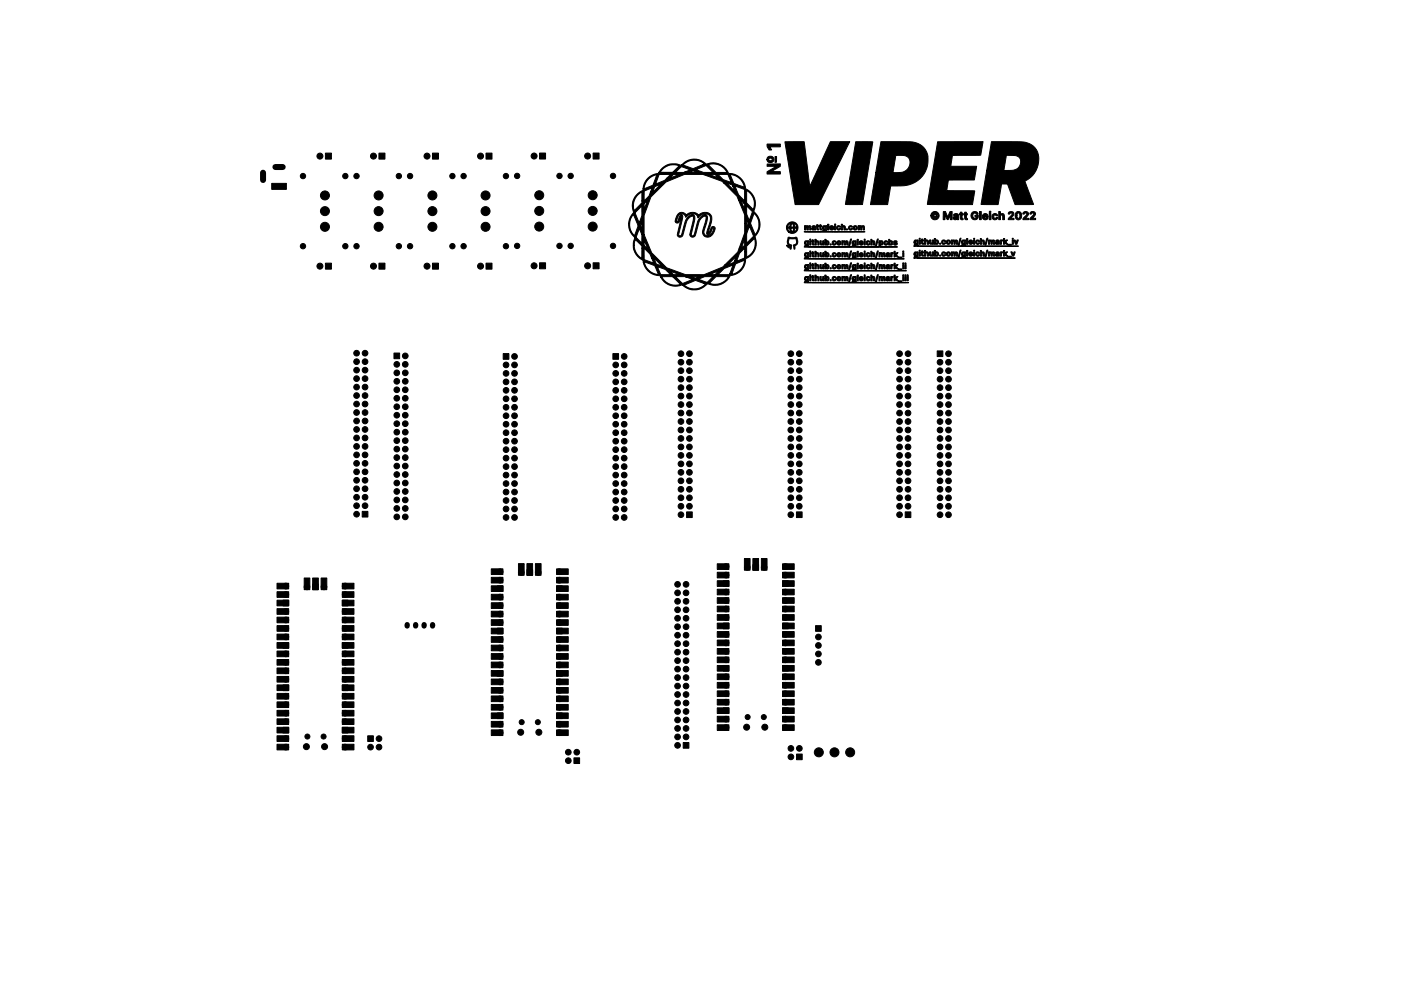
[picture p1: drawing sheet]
<svg xmlns="http://www.w3.org/2000/svg" width="420mm" height="297mm" viewBox="0 0 420 297" stroke-linecap="round" stroke-linejoin="round" font-family="sans-serif">
<g fill="#000" stroke="#000" stroke-width=".3">
<path d="M81.5 55h4.4v1.8h-4.4zM97.6 45.9h1.8v1.8h-1.8zM113.6 45.9h1.8v1.8h-1.8zM129.7 45.9h1.8v1.8h-1.8zM145.8 45.9h1.8v1.8h-1.8zM161.8 45.9h1.8v1.8h-1.8zM177.9 45.9h1.8v1.8h-1.8zM230.2 47.1a1.05 1.05 0 0 1 1.7 .1 1.05 1.05 0 0 1-.5 1.6 1.05 1.05 0 0 1-1.4-1h.5a.52 .52 0 0 0 .6 .4 .52 .52 0 0 0 .4-.6l-.7-.2-.3 .4h-.5zM232.4 46.9h.5v1.7l-.5 .1zM230.1 49.2l3.9-.1v.8l-2.7 1.5 2.7 .1v.7h-4v-.7l2.8-1.6-2.8-.1zM230 43.2h4v.8h-3.1l.5 .9-.7 .1a2.03 2.03 0 0 1-.7-1.8zM235.4 42.5h5.8l1.7 13.2 6.1-13.2h5.8l-9.3 18.8h-7z"/>
<path d="M256.6 42.5h5.1l-2.9 18.1a.62 .62 0 0 1-.2 .7 .62 .62 0 0 1-.8 0l-4.3-.1zM264.2 42.5h5.3a10.4 10.4 0 0 1 7.1 1.3 6.8 6.8 0 0 1-.7 9.8 9.3 9.3 0 0 1-7 2.1h-1.8l-.9 5.6h-5.1l1.6-9.6h5.9a3.4 3.4 0 0 0 4.2-3.7 2.79 2.79 0 0 0-3.3-1.4h-.9l-.8 5.1h-5.1zM281.2 42.5h13.6l-.7 4-7.9 .1-.6 .2-.5 3h7.8l-.7 4.1-7.8 .1-.5 3 8.4 .2-.7 4.1-13.5-.1zM297.3 42.5h4.5a16 16 0 0 1 6.9 .5 5.3 5.3 0 0 1 2.4 7.3 9.5 9.5 0 0 1-3.7 4.1l2.5 6.9h-5.5l-2.2-6.1-1.8-.1-1.1 6.2h-5.1l1.7-10.2h5.2a6.1 6.1 0 0 0 4.3-.8 2.06 2.06 0 0 0 .8-2 2.06 2.06 0 0 0-1.6-1.6l-2.8-.1-.7 4.5h-5.2zM97.6 78.9h1.8v1.8h-1.8zM113.6 78.9h1.8v1.8h-1.8zM129.7 78.9h1.8v1.8h-1.8zM145.8 78.9h1.8v1.8h-1.8zM161.8 78.8h1.8v1.8h-1.8zM177.9 78.8h1.8v1.8h-1.8zM203.5 64a1.55 1.55 0 0 1 2.3 .4 2.51 2.51 0 0 1 3.7 .1 2.31 2.31 0 0 1 4 .6l-.2 1.5-1 3.3a1.66 1.66 0 0 0 1-1.6 .67 .67 0 0 1 1-.3 .67 .67 0 0 1 0 1 1.99 1.99 0 0 1-1.2 1.9 1.99 1.99 0 0 1-2.2-.5 3.3 3.3 0 0 1 .4-3 2.82 2.82 0 0 0 .3-2.6 3.2 3.2 0 0 0-2.3 3l-.5 1.8a1.11 1.11 0 0 1-.5 1.2 1.11 1.11 0 0 1-1.3-.1l-.2-.3 1.1-4.4v-1.1a2.34 2.34 0 0 0-2.2 2.4l-.5 1.7a2.16 2.16 0 0 1-1.2 2.1 .9 .9 0 0 1-.8-.5 .9 .9 0 0 1 .1-1l1-4.7-.2 .2a1.88 1.88 0 0 1-1 1.8l-.5-.2-.1-.3h.7l.6-1.6 .4-.4a.82 .82 0 0 1 .4 1.3l-.7 3.1a1.72 1.72 0 0 0-.2 1.8l.4 .1a2.84 2.84 0 0 0 .8-2.2l.3-1a3.3 3.3 0 0 1 2.7-3.1 1.97 1.97 0 0 1 .3 2.3l-.7 2.9a.69 .69 0 0 0 0 1.1 .7 .7 0 0 0 .9-.9l.4-1.8a3.6 3.6 0 0 1 2.9-3.6 1.4 1.4 0 0 1 .3 1.9l-.3 1.3a2.85 2.85 0 0 0-.4 2.6 1.38 1.38 0 0 0 1.4 .4 1.38 1.38 0 0 0 1-1.1l.3-1.2h-.3l-.2 .6a1.26 1.26 0 0 1-1.5 1.3v-.8l.6-1.7a3.3 3.3 0 0 0 .1-3.2 2.38 2.38 0 0 0-3.4 .8 1.91 1.91 0 0 0-3.3-.5l-.3 .3a1.27 1.27 0 0 0-1.4-1 1.27 1.27 0 0 0-1.2 1.3l-.2 1h-.4l.4-1.4zM236.5 66.9a1.74 1.74 0 0 1 2.4 .1 1.74 1.74 0 0 1 0 2.4 1.74 1.74 0 0 1-2.4 .2h1.6l.7-.7 .2-.5h-.6l-.4 1.2h-1.5l-.5-.6-.1-.6h.3l.4 .8 .6 .4-.4-1.2h.3l.5 1.1 .5-1.1h-2.2v-.2v-.2h2.2l-.4-1a.64 .64 0 0 0-.6 .9l-.3 .1 .4-1.1h.8l.4 1.1h.6l-.2-.5-.6-.5-1-.1-.6 .3-.4 .8h-.3z"/>
<path d="M236.4 71.1l1.5 .2a.69 .69 0 0 1 .8-.2 .69 .69 0 0 1 .4 .7 1.33 1.33 0 0 1-.7 1.9l-.2 1-.3-1.2a1.13 1.13 0 0 0 .8-1.8v-.2l-2-.1a1.31 1.31 0 0 0 .7 2.2l-.3 1.1-1.2-1.1 1.1 .1a1.74 1.74 0 0 1-.6-2.6zM241.5 72.3l1-.1v1.4l-.2 .3h12.8h.6l-.1-.3h.3a.3 .3 0 0 0 .3 .1 .3 .3 0 0 0 .2-.4 .51 .51 0 0 1-.6 .1 .51 .51 0 0 1-.3-.6h.4l.3 .4a.34 .34 0 0 0 .2-.4 .34 .34 0 0 0-.4-.3l-.1 .3h-.4a.89 .89 0 0 1 1.3-.6l-.2 1.7h.7h6.3v-1.1h.3l.2 .3 .3-.1-.2-.5-.3 .3h-.3v-.6l.4 .1a.59 .59 0 0 1 .8 .5 .59 .59 0 0 1-.8 .5l-.1 .6 5.3 .1h-28l.3-.1-.1-.3a.44 .44 0 0 0 .5 .1 .44 .44 0 0 0 .2-.4 .54 .54 0 0 1-.6 .1 .54 .54 0 0 1-.2-.6h.3l.2 .3a.3 .3 0 0 0 .4-.3 .3 .3 0 0 0-.5-.2l-.4 .2zM241.3 67.6l1.1 .2a.52 .52 0 0 1 .7-.1 .52 .52 0 0 1 .1 .7v.5h-.4v-.9h-.3l-.1 .9h-.3l-.1-.8-.2-.1-.1 .9h-.4zM242.8 75.7h.4v1.3h-.4zM242.8 72.2h.4v1.3h-.4zM243.6 67.8a.6 .6 0 0 1 .7-.1 .6 .6 0 0 1 .3 .7v.5h-.3a.61 .61 0 0 1-.9-.4l.6 .2 .2-.2h-.8l.8-.5h-.7zM243.6 79l.3 .1a.34 .34 0 0 1 .2 .4 .34 .34 0 0 1-.2 .3l.3 .7a.49 .49 0 0 1-.7-.1 .49 .49 0 0 1 0-.6l-.1-.4zM243.6 75.5l.3 .1a.34 .34 0 0 1 .2 .3 .34 .34 0 0 1-.2 .3l.3 .7a.49 .49 0 0 1-.7-.1 .49 .49 0 0 1 0-.6l-.1-.3zM243.6 71.9l.3 .1a.34 .34 0 0 1 .2 .3 .34 .34 0 0 1-.2 .3l.3 .8a.49 .49 0 0 1-.7-.1 .49 .49 0 0 1 0-.7l-.1-.3zM244.4 78.9h.4v.5a.56 .56 0 0 1 .7 0 .56 .56 0 0 1 .1 .7v.5h-.3l-.1-.9-.3-.1-.1 1h-.4zM244.4 75.3h.4v.5a.56 .56 0 0 1 .7 .1 .56 .56 0 0 1 .1 .6v.5h-.3l-.1-.9-.3-.1-.1 1h-.4zM244.4 71.7l.4 .1v.4a.56 .56 0 0 1 .7 .1 .56 .56 0 0 1 .1 .7v.5h-.3l-.1-.9-.3-.1-.1 1h-.4z"/>
<path d="M244.9 67.4l.4 .1a.34 .34 0 0 1 .3 .3 .34 .34 0 0 1-.3 .3l.2 .8a.73 .73 0 0 1-.7-1zM245.9 67.4l.3 .1a.34 .34 0 0 1 .3 .3 .34 .34 0 0 1-.3 .3l.3 .7a.49 .49 0 0 1-.6 0 .49 .49 0 0 1 0-.7l-.2-.3zM241.2 69.5l5.5-.1 .2-.3a.32 .32 0 0 0 .4 .1 .32 .32 0 0 0 .2-.4l-.1 .1a.53 .53 0 0 1-.6-.1 .53 .53 0 0 1-.1-.6h.4l.1 .4a.3 .3 0 0 0 .3-.3 .3 .3 0 0 0-.4-.3v.2h-.4a.84 .84 0 0 1 1-.6h.3l-.1 1.8 11.5 .1zM245.9 75.7h.4v.9l.3 .1 .1-1h.4v1.3l-.4-.1a.52 .52 0 0 1-.6 0 .52 .52 0 0 1-.2-.6zM245.9 72.2l.4-.1v.9l.3 .1 .1-.9 .4-.1v1.4l-.4-.2a.52 .52 0 0 1-.6 .1 .52 .52 0 0 1-.2-.7zM247.4 78.9h.3l.1 .4a.68 .68 0 0 1 .8 .8l-.4 .5h-.8v-.7h.4l.2 .4a.33 .33 0 0 0 .3-.4 .33 .33 0 0 0-.4-.3l-.1 .3h-.4zM247.4 75.3h.3l.1 .4a.68 .68 0 0 1 .8 .9l-.4 .4h-.8v-.6h.4l.2 .3a.33 .33 0 0 0 .3-.4 .33 .33 0 0 0-.4-.2l-.1 .3h-.4zM247.4 71.7l.3 .1 .1 .4a.68 .68 0 0 1 .8 .8l-.4 .5h-.8v-.7h.4l.2 .4a.33 .33 0 0 0 .3-.4 .33 .33 0 0 0-.4-.3l-.1 .3h-.4zM248.2 67.2h.4v1.7h-.4zM249 67.8a.63 .63 0 0 1 .8-.1 .63 .63 0 0 1 .2 .7h-.9l.3 .3 .5-.2a.59 .59 0 0 1-.8 .5 .59 .59 0 0 1-.3-.9h.9h-.9zM249.8 79.4a.52 .52 0 0 1 .6-.2 .52 .52 0 0 1 .3 .6 .42 .42 0 0 0-.5-.2 .42 .42 0 0 0-.3 .5l.3 .2 .5-.2a.63 .63 0 0 1-.9 .4 .63 .63 0 0 1 0-1.1zM249.8 75.9a.52 .52 0 0 1 .6-.2 .52 .52 0 0 1 .3 .5 .42 .42 0 0 0-.5-.1 .42 .42 0 0 0-.3 .4l.3 .2 .5-.1a.63 .63 0 0 1-.9 .3 .63 .63 0 0 1 0-1z"/>
<path d="M249.8 72.3a.52 .52 0 0 1 .6-.2 .52 .52 0 0 1 .3 .5 .42 .42 0 0 0-.5-.1 .42 .42 0 0 0-.3 .4l.3 .3 .5-.2a.63 .63 0 0 1-.9 .3 .63 .63 0 0 1 0-1zM250.3 67.6h.3v1.3h-.3zM251.2 79.4a.66 .66 0 0 1 1 .2 .66 .66 0 0 1-.4 1 .66 .66 0 0 1-.9-.6h.4l.2 .3a.36 .36 0 0 0 .3-.4 .36 .36 0 0 0-.4-.3l-.1 .4h-.4zM251.2 75.8a.66 .66 0 0 1 1 .3 .66 .66 0 0 1-.4 .9 .66 .66 0 0 1-.9-.6h.4l.2 .4a.36 .36 0 0 0 .3-.4 .36 .36 0 0 0-.4-.3l-.1 .3h-.4zM251.2 72.3a.66 .66 0 0 1 1 .2 .66 .66 0 0 1-.4 .9 .66 .66 0 0 1-.9-.6h.4l.2 .4a.36 .36 0 0 0 .3-.4 .36 .36 0 0 0-.4-.3l-.1 .3h-.4zM251.1 67.8a.57 .57 0 0 1 .6-.2 .57 .57 0 0 1 .4 .5h-.2a.35 .35 0 0 0-.4-.2 .35 .35 0 0 0-.2 .4 .35 .35 0 0 0 .4 .3l.3-.1a.65 .65 0 0 1-1 .4 .65 .65 0 0 1 .1-1.1zM252.3 67.2l.4 .1v.4a.56 .56 0 0 1 .7 .1 .56 .56 0 0 1 .1 .6v.5h-.4v-.8l-.2-.2-.2 1h-.4zM252.5 79.3l1 .1a.54 .54 0 0 1 .7 0 .54 .54 0 0 1 .2 .7v.5h-.4l-.1-.9-.2-.1-.1 1h-.4v-.9l-.2-.1-.2 1h-.3zM252.5 75.7l1 .2a.54 .54 0 0 1 .7-.1 .54 .54 0 0 1 .2 .7v.5h-.4l-.1-.8-.2-.1-.1 .9h-.4v-.8l-.2-.2-.2 1h-.3zM252.5 72.2l1 .1a.54 .54 0 0 1 .7 0 .54 .54 0 0 1 .2 .7v.5h-.4l-.1-.9-.2-.1-.1 1h-.4v-.9l-.2-.1-.2 1h-.3zM255.1 78.8h.1a1.16 1.16 0 0 1-.2 1.3l-.2 .7-.3 .1zM255.1 75.2h.1a1.16 1.16 0 0 1-.2 1.4l-.2 .7h-.3z"/>
<path d="M255.1 71.7l.1-.1a1.16 1.16 0 0 1-.2 1.4l-.2 .7h-.3zM254.7 67.8a.53 .53 0 0 1 .6-.2 .53 .53 0 0 1 .3 .5h-.1a.35 .35 0 0 0-.4-.2 .35 .35 0 0 0-.2 .4 .35 .35 0 0 0 .4 .3l.4-.1a.66 .66 0 0 1-1 .3 .66 .66 0 0 1 0-1zM241.5 79.4l1-.1v1.4l-.2 .4h12.8l.6-.1-.1-.2 .3-.1a.3 .3 0 0 0 .3 .1 .3 .3 0 0 0 .2-.4 .51 .51 0 0 1-.6 .1 .51 .51 0 0 1-.3-.6h.4l.3 .4a.34 .34 0 0 0 .2-.4 .34 .34 0 0 0-.4-.3l-.1 .3h-.4a.89 .89 0 0 1 1.3-.6l-.1 1.7 15.2 .2h-30.7l.3-.1-.1-.4a.44 .44 0 0 0 .5 .2 .44 .44 0 0 0 .2-.4 .54 .54 0 0 1-.6 0 .54 .54 0 0 1-.2-.6h.3l.2 .4a.3 .3 0 0 0 .4-.4 .3 .3 0 0 0-.5-.1l-.4 .1zM241.5 75.8l1-.1v1.4l-.2 .4h12.8l.6-.1-.1-.2h.3a.3 .3 0 0 0 .3 0 .3 .3 0 0 0 .2-.3 .51 .51 0 0 1-.6 0 .51 .51 0 0 1-.3-.5h.4l.3 .3a.34 .34 0 0 0 .2-.4 .34 .34 0 0 0-.4-.2l-.1 .3h-.4a.89 .89 0 0 1 1.3-.7l-.1 1.8 14.5 .1h-30l.3-.1-.1-.3a.44 .44 0 0 0 .5 .1 .44 .44 0 0 0 .2-.4 .54 .54 0 0 1-.6 0 .54 .54 0 0 1-.2-.5h.3l.2 .3a.3 .3 0 0 0 .4-.4 .3 .3 0 0 0-.5-.1l-.4 .2zM256.1 67.8a.71 .71 0 0 1 1.1 .1 .71 .71 0 0 1-.4 1 .71 .71 0 0 1-.9-.6h.3l.2 .4a.38 .38 0 0 0 .3-.4 .38 .38 0 0 0-.2-.4l-.3 .4h-.3zM257 75.3h.4v1.7h-.4zM257 71.7h.4v1.8h-.4zM257.3 67.6l1.1 .2a.53 .53 0 0 1 .7-.1 .53 .53 0 0 1 .1 .7v.5h-.3l-.1-.9h-.2l-.1 .9h-.4v-.8l-.2-.1-.1 .9h-.5zM257.9 79.4a.63 .63 0 0 1 .7 0 .63 .63 0 0 1 .3 .7h-.9l.2 .2 .5-.1a.55 .55 0 0 1-.6 .5 .55 .55 0 0 1-.4-.7v-.3l.8 .1-.8-.1zM257.9 75.9a.63 .63 0 0 1 .7-.1 .63 .63 0 0 1 .3 .7h-.9l.2 .3 .5-.2a.55 .55 0 0 1-.6 .5 .55 .55 0 0 1-.4-.6v-.3h.8h-.8zM257.9 72.3a.63 .63 0 0 1 .7-.1 .63 .63 0 0 1 .3 .7h-.9l.2 .3 .5-.1a.55 .55 0 0 1-.6 .5 .55 .55 0 0 1-.4-.7v-.3h.8h-.8zM259.1 75.7h.4v1.3h-.4z"/>
<path d="M259.1 72.2h.4v1.3h-.4zM259.9 79.5a.54 .54 0 0 1 .6-.2 .54 .54 0 0 1 .4 .5 .42 .42 0 0 0-.5-.2 .42 .42 0 0 0-.3 .5l.2 .2 .5-.2a.56 .56 0 0 1-.7 .6 .56 .56 0 0 1-.4-.8zM259.9 75.9a.54 .54 0 0 1 .6-.2 .54 .54 0 0 1 .4 .5 .42 .42 0 0 0-.5-.1 .42 .42 0 0 0-.3 .4l.2 .2 .5-.1a.56 .56 0 0 1-.7 .5 .56 .56 0 0 1-.4-.7zM259.9 72.3a.54 .54 0 0 1 .6-.2 .54 .54 0 0 1 .4 .5 .42 .42 0 0 0-.5-.1 .42 .42 0 0 0-.3 .4l.2 .3 .5-.2a.56 .56 0 0 1-.7 .5 .56 .56 0 0 1-.4-.7zM261.2 78.9h.3v.5a.55 .55 0 0 1 .7 0 .55 .55 0 0 1 .2 .7v.5h-.4v-.9l-.3-.1-.1 1h-.4zM261.2 75.3h.3v.6a.55 .55 0 0 1 .7-.1 .55 .55 0 0 1 .2 .7v.5h-.4v-.8l-.3-.2-.1 1h-.4zM261.2 71.7l.3 .1v.5a.55 .55 0 0 1 .7-.1 .55 .55 0 0 1 .2 .7v.6h-.4v-.9l-.3-.1-.1 1h-.4zM263.2 78.8h.2l-.3 1a.77 .77 0 0 1-.5 1.1zM263.2 75.2h.2l-.3 1.1a.77 .77 0 0 1-.5 1zM263.2 71.7l.2-.1-.3 1.1a.77 .77 0 0 1-.5 1zM263.6 79.3l1.1 .1a.46 .46 0 0 1 .4-.1 .46 .46 0 0 1 .4 .4v.9h-.4l-.2-1-.2 1h-.3l-.1-.9-.2-.1-.2 1h-.3zM263.6 75.7l1.1 .2a.46 .46 0 0 1 .4-.2 .46 .46 0 0 1 .4 .4v.9h-.4l-.2-1-.2 1h-.3l-.1-.8-.2-.2-.2 1h-.3z"/>
<path d="M265.9 75.9a.6 .6 0 0 1 .7-.1 .6 .6 0 0 1 .3 .7v.5h-1.1l-.1-.3 .6 .1 .2-.2-.8 .1 .1-.3 .7-.3h-.6zM265.3 72.3a.54 .54 0 0 1 .5-.2 .54 .54 0 0 1 .4 .5h-.1a.35 .35 0 0 0-.5-.1 .35 .35 0 0 0-.1 .5 .35 .35 0 0 0 .6 0h.2a.66 .66 0 0 1-1 .4 .66 .66 0 0 1 0-1.1zM266.5 71.7l.3 .1 .1 .5a.58 .58 0 0 1 .9 .5 .58 .58 0 0 1-.9 .5l-.4 .2v-.7h.4l.1 .3a.33 .33 0 0 0 .4-.3 .33 .33 0 0 0-.4-.3l-.1 .3h-.4zM267.1 79.3h.8l-.4 .4v.9h-.4zM267.1 75.7l.8 .1-.4 .3v.9h-.4zM268.1 78.9h.4v.9l.4-.5h.4a.7 .7 0 0 0-.4 .7 .7 .7 0 0 0 .5 .6l1.1 .1a.5 .5 0 0 1-.8 .2l-1.2-.7-.1 .4h-.3zM268.1 75.3h.4v.9l.4-.5h.4a.7 .7 0 0 0-.4 .7 .7 .7 0 0 0 .5 .6l1.1 .2a.5 .5 0 0 1-.8 .1l-1.2-.7-.1 .4h-.3zM268 72.3a.49 .49 0 0 1 .6-.2 .49 .49 0 0 1 .4 .5l-.7-.1 .7 .3a.5 .5 0 0 1-.3 .7 .5 .5 0 0 1-.6-.5l.6 .1-.6-.3zM270.7 75.7h.4v1.3h-.4zM275.7 75.5h.3v1.3h-.3zM275.7 71.9h.3v1.3h-.3zM276.4 75.2l.3 .1a.34 .34 0 0 1 .3 .4 .34 .34 0 0 1-.3 .3l.3 .7a.49 .49 0 0 1-.6-.1 .49 .49 0 0 1 0-.6l-.2-.4z"/>
<path d="M276.4 71.7l.3 .1a.34 .34 0 0 1 .3 .3 .34 .34 0 0 1-.3 .3l.3 .7a.49 .49 0 0 1-.6-.1 .49 .49 0 0 1 0-.6l-.2-.3zM277.2 75.1h.4l.1 .5a.56 .56 0 0 1 .6 0 .56 .56 0 0 1 .2 .7v.5h-.4l-.1-.9-.2-.1-.2 1h-.4zM277.2 71.5h.4l.1 .5a.56 .56 0 0 1 .6 0 .56 .56 0 0 1 .2 .7v.5h-.4l-.1-.9-.2-.1-.2 1h-.4zM279.6 63.7a1.24 1.24 0 0 1 1.9 .4 1.24 1.24 0 0 1-.8 1.8 1.24 1.24 0 0 1-1.5-1.3h.4a.83 .83 0 0 0 1.1 .8 .83 .83 0 0 0 .3-1.3 .83 .83 0 0 0-1.4 .2v.3h-.4zM278.7 75.5h.4v.8l.3 .2 .2-1h.3v1.3l-.3-.2a.53 .53 0 0 1-.7 .1 .53 .53 0 0 1-.2-.7zM278.7 71.9h.4v.9l.3 .1 .2-1h.3v1.3l-.3-.1a.53 .53 0 0 1-.7 0 .53 .53 0 0 1-.2-.6zM280.2 75.1h.4v.4a.68 .68 0 0 1 .9 .8l-.5 .5h-.8v-.7h.4l.2 .4a.33 .33 0 0 0 .3-.4 .33 .33 0 0 0-.4-.3l-.1 .3h-.4zM280.2 71.5h.4v.4a.68 .68 0 0 1 .9 .8l-.5 .5h-.8v-.5l.6 .2a.34 .34 0 0 0 .3-.3 .34 .34 0 0 0-.4-.4l-.1 .5h-.4zM280 64.1h.7l.3 .4a.5 .5 0 0 0-.9 .1l.3 .3a.27 .27 0 0 1 .3-.2 .27 .27 0 0 1 .3 .3 .67 .67 0 0 1-1.1 .1 .67 .67 0 0 1 .1-1zM282.6 75.6a.52 .52 0 0 1 .6-.2 .52 .52 0 0 1 .3 .6 .42 .42 0 0 0-.5-.2 .42 .42 0 0 0-.2 .5l.2 .2 .6-.2a.63 .63 0 0 1-1 .3 .63 .63 0 0 1 0-1zM282.6 72.1a.52 .52 0 0 1 .6-.2 .52 .52 0 0 1 .3 .5 .42 .42 0 0 0-.5-.1 .42 .42 0 0 0-.2 .4l.2 .2 .6-.1a.63 .63 0 0 1-1 .3 .63 .63 0 0 1 0-1zM284 75.6a.66 .66 0 0 1 1 .2 .66 .66 0 0 1-.4 1 .66 .66 0 0 1-.8-.6h.4l.2 .3a.36 .36 0 0 0 .3-.4 .36 .36 0 0 0-.4-.3l-.1 .4h-.4z"/>
<path d="M284 72a.66 .66 0 0 1 1 .3 .66 .66 0 0 1-.4 .9 .66 .66 0 0 1-.8-.6h.4l.2 .4a.36 .36 0 0 0 .3-.4 .36 .36 0 0 0-.4-.3l-.1 .3h-.4zM282.9 63.4h.6l.7 1.6 .7-1.6h.6v2.4h-.5v-1.4l-.7 1.4a.6 .6 0 0 1-.6-.7l-.3-.8v1.5h-.5zM285.3 75.5l1.1 .1a.54 .54 0 0 1 .7 0 .54 .54 0 0 1 .1 .7v.5h-.4v-.9l-.3-.1-.1 1h-.3l-.1-.9-.2-.1-.1 1h-.4zM285.3 71.9l1.1 .2a.54 .54 0 0 1 .7-.1 .54 .54 0 0 1 .1 .7v.5h-.4v-.9l-.3-.1-.1 1h-.3l-.1-.8-.2-.2-.1 1h-.4zM286.1 64.2a.87 .87 0 0 1 1.1-.1 .87 .87 0 0 1 .3 1.1v.6l-.5-.1a.62 .62 0 0 1-.7 .2 .62 .62 0 0 1-.4-.6h.5a.3 .3 0 0 0 .4 .2 .3 .3 0 0 0 .1-.5l-1 .3 .2-.4 .8-.2-.2-.3a.4 .4 0 0 1-.4 .2 .4 .4 0 0 1-.3-.2zM287.9 75h.3l-.5 2-.3 .1zM287.9 71.4h.3l-.5 2-.3 .1zM274.3 75.6l1.1-.1-.1 1.4-.2 .4 12.8-.1h.6l-.1-.2 .3-.1a.3 .3 0 0 0 .4 .1 .3 .3 0 0 0 .1-.4 .51 .51 0 0 1-.6 .1 .51 .51 0 0 1-.2-.6h.3l.3 .4a.34 .34 0 0 0 .2-.4 .34 .34 0 0 0-.3-.3l-.2 .3h-.3a.9 .9 0 0 1 1.2-.6l-.1 1.7 15 .2h-30.5l.4-.1-.2-.4a.44 .44 0 0 0 .5 .2 .44 .44 0 0 0 .3-.5 .54 .54 0 0 1-.6 .1 .54 .54 0 0 1-.3-.6h.4l.1 .4a.3 .3 0 0 0 .4-.4 .3 .3 0 0 0-.5-.1l-.4 .1zM274.3 72l1.1-.1-.1 1.4-.2 .4h12.8l.6-.1-.1-.2h.3a.3 .3 0 0 0 .4 0 .3 .3 0 0 0 .1-.3 .51 .51 0 0 1-.6 0 .51 .51 0 0 1-.2-.5h.3l.3 .3a.34 .34 0 0 0 .2-.4 .34 .34 0 0 0-.3-.2l-.2 .3h-.3a.89 .89 0 0 1 1.2-.7l-.1 1.7 16 .2h-31.5l.4-.1-.2-.3a.44 .44 0 0 0 .5 .1 .44 .44 0 0 0 .3-.4 .54 .54 0 0 1-.6 0 .54 .54 0 0 1-.3-.5h.4l.1 .3a.3 .3 0 0 0 .4-.4 .3 .3 0 0 0-.5-.1l-.4 .2zM288 63.6a.44 .44 0 0 1 .7 .4l.2 .4h-.4v.9l.4 .5a.64 .64 0 0 1-.8-.1 .64 .64 0 0 1-.1-.7l-.3-.8zM289.3 63.6a.42 .42 0 0 1 .5 0 .42 .42 0 0 1 .2 .4l.1 .2a1.15 1.15 0 0 0 .1 1.6 .64 .64 0 0 1-.8-.1 .64 .64 0 0 1-.1-.7l-.3-.8zM289.9 75.1h.3v1.7h-.3z"/>
<path d="M289.9 71.5h.3v1.7h-.3zM290.7 75.6a.63 .63 0 0 1 .8 0 .63 .63 0 0 1 .2 .7h-.9l.2 .2 .6-.1a.59 .59 0 0 1-.9 .4 .59 .59 0 0 1-.2-.9l.9 .1-.9-.1zM290.7 72.1a.63 .63 0 0 1 .8-.1 .63 .63 0 0 1 .2 .7h-.9l.2 .2 .6-.1a.59 .59 0 0 1-.9 .5 .59 .59 0 0 1-.2-1l.9 .1-.9-.1zM292 75.5h.3v1.3h-.3zM292 71.9h.3v1.3h-.3zM291.7 63.6a.94 .94 0 0 1 .9-.2 .94 .94 0 0 1 .7 .8h-.3a.69 .69 0 0 0-1-.2 .69 .69 0 0 0-.2 1 .69 .69 0 0 0 1 .1l-.4-.2v-.4h1a1.18 1.18 0 0 1-1.6 1.3 1.18 1.18 0 0 1-.4-2zM292.8 75.6a.54 .54 0 0 1 .5-.1 .54 .54 0 0 1 .4 .5 .42 .42 0 0 0-.5-.2 .42 .42 0 0 0-.2 .5l.2 .2 .4-.2a.56 .56 0 0 1-.6 .6 .56 .56 0 0 1-.4-.8zM292.8 72.1a.54 .54 0 0 1 .5-.2 .54 .54 0 0 1 .4 .5 .42 .42 0 0 0-.5-.1 .42 .42 0 0 0-.2 .4l.2 .2 .4-.2a.56 .56 0 0 1-.6 .6 .56 .56 0 0 1-.4-.8zM294 75.1h.3l.1 .5a.55 .55 0 0 1 .7 0 .55 .55 0 0 1 .1 .7v.5h-.4v-.9l-.2-.1-.2 1h-.4zM294 71.5h.3l.1 .6a.55 .55 0 0 1 .7-.1 .55 .55 0 0 1 .1 .7v.5h-.4v-.8l-.2-.2-.2 1h-.4zM293.7 63.4h.6v2.4h-.6zM294.9 64.2a.9 .9 0 0 1 1-.1 .9 .9 0 0 1 .5 1h-1.2a.47 .47 0 0 0 .3 .4 .47 .47 0 0 0 .5-.2h.3a.88 .88 0 0 1-1.2 .5 .88 .88 0 0 1-.4-1.2h1.1l-.3-.2-.8 .2z"/>
<path d="M296 75h.2l-.2 1a.77 .77 0 0 1-.6 1.1zM296 71.4h.2l-.2 1.1a.77 .77 0 0 1-.6 1zM296.4 75.5l1.1 .1a.46 .46 0 0 1 .5-.1 .46 .46 0 0 1 .3 .3v1h-.4l-.2-1-.1 1h-.4l-.1-.9-.2-.1-.1 1h-.4zM296.4 71.9l1.1 .2a.46 .46 0 0 1 .5-.2 .46 .46 0 0 1 .3 .4v.9h-.4l-.2-1-.1 1h-.4l-.1-.8-.2-.2-.1 1h-.4zM296.7 64h.5v1.8h-.5zM298.7 75.6a.6 .6 0 0 1 .8-.1 .6 .6 0 0 1 .2 .8v.5l-1-.1-.2-.2h.6l.2-.2-.8 .2 .1-.3 .7-.3h-.7zM298.7 72.1a.6 .6 0 0 1 .8-.1 .6 .6 0 0 1 .2 .7v.5l-1-.1-.2-.2 .6 .1 .2-.3-.8 .2 .1-.3 .7-.3h-.7zM297.8 64.2a.68 .68 0 0 1 .8-.3 .68 .68 0 0 1 .5 .8h-.1a.51 .51 0 0 0-.6-.2 .51 .51 0 0 0-.4 .5l.1 .2a.38 .38 0 0 0 .4 .3 .38 .38 0 0 0 .3-.3h.3a.85 .85 0 0 1-1.1 .7 .85 .85 0 0 1-.5-1.2zM299.5 63.4h.5l.1 .8a.77 .77 0 0 1 1 0 .77 .77 0 0 1 .1 1v.6h-.5v-.8a.36 .36 0 0 0-.3-.6 .36 .36 0 0 0-.3 .5v.9h-.6zM300 75.5h.7l-.3 .4-.1 .9h-.4zM300 71.9h.7l-.3 .4-.1 .9h-.4zM300.9 75.1h.4v.9l.5-.5h.4a.7 .7 0 0 0-.4 .7 .7 .7 0 0 0 .4 .6l1.1 .1a.51 .51 0 0 1-.8 .2l-1.1-.7-.2 .4h-.3z"/>
<path d="M300.9 71.5h.4v.9l.5-.5h.4a.7 .7 0 0 0-.4 .7 .7 .7 0 0 0 .4 .6l1.1 .1a.51 .51 0 0 1-.8 .2l-1.1-.7-.2 .4h-.3zM302.6 63.6a.87 .87 0 0 1 1.3 .1 .87 .87 0 0 1-.4 1.3l-.4 .4h1v.4h-1.7l.3-.6a1.18 1.18 0 0 0 .8-1.3l-.3-.1-.7 .4zM303.2 75.5h.3l.3 .9 .4-.9 .3 .1-.2 .4a.57 .57 0 0 1-.6 .8zM303.6 71.9h.3v1.3h-.3zM304.8 63.6a1.09 1.09 0 0 1 1.4 .1 1.09 1.09 0 0 1 .1 1.4 .98 .98 0 0 1-1.2 .8 .98 .98 0 0 1-.6-1.3h.5a.48 .48 0 0 0 .3 .8 .48 .48 0 0 0 .6-.5l-.1-.8-.3-.3-.4 .2-.1 .6h-.5zM304.1 71.9a.67 .67 0 0 1 .7 .8v-.1a.45 .45 0 0 1 .1-.5 .45 .45 0 0 1 .5-.2l-.4 1.3h-.5zM306.9 63.6a.85 .85 0 0 1 1.4 .1 .85 .85 0 0 1-.4 1.3l-.4 .4h1v.4h-1.7v-.3l1.2-1.3a.41 .41 0 0 0-.4-.4 .41 .41 0 0 0-.4 .4l-.5-.1zM309 63.6l.2-.1a.88 .88 0 0 1 1.3 .4 .88 .88 0 0 1-.5 1.2l-.4 .3h1v.4h-1.7l.3-.6a1.18 1.18 0 0 0 .8-1.3l-.4-.1-.7 .4zM194.4 53.3l1.2-.8 1.8-.5 .2-.3h11.5l-.2-.1a2.17 2.17 0 0 0-2.1 .1h-1.7l1.7-.8h2l2.2 .8h2.8l-2-2.1-3 1.3h-2l-1.5-.6a.91 .91 0 0 0-1.5 .2l-1.2 1.2h-5h4.1l2-2a4.7 4.7 0 0 0-5.7 1.9l-.3-.1a5.1 5.1 0 0 1 6.6-1.9l.6-.2 2.4 1a1.33 1.33 0 0 0 1.7-.3l1.8-.8h1.6l2.3 2.4h3.3a4.7 4.7 0 0 0-5.6-2.4h-1.6l.4-.2a4.6 4.6 0 0 0-6.3 .3h-.5l.4-.3a5 5 0 0 1 7 .1 5 5 0 0 1 6.7 2.8 5.3 5.3 0 0 1 5.3 4.7 4.9 4.9 0 0 1 2.2 6.7 5 5 0 0 1 .4 7.5 5.2 5.2 0 0 1-2.8 6.8 5 5 0 0 1-4.6 4.9 5 5 0 0 1-6.8 2.4 5.1 5.1 0 0 1-7.5 .5h.6a4.6 4.6 0 0 0 6.3-.4l-.7-.2h1.9a4.6 4.6 0 0 0 5.6-1.9l-3.7-.1-1.9 2a6.2 6.2 0 0 1-4.2-.9l-3.4 1.5-.6-.1a5 5 0 0 1-6.5-2.4h.4a4.6 4.6 0 0 0 5.5 2.2l-2.3-2.3h.9l1.6 1.6a.75 .75 0 0 0 .6 .5 .75 .75 0 0 0 .7-.3l2-1h2l1.7 .6a.87 .87 0 0 0 1.4-.2l1.2-1.2h-2.5l-1.8 .8h-2l-2-.8h1.8l1.3 .5 1.1-.5-11.6 .1-.2-.4h-.2a4.9 4.9 0 0 1-4.8-4l.4 .2a4.4 4.4 0 0 0 4.1 3.4l-.9-2.2h.7l1 2.3h2.9l-1-.9h1l.9 .9h1.7l-2.6-1-1 .1-.5-.6-2.3-.8-.8-.1a4.9 4.9 0 0 0-2.9-1.3h-.7l-.1-.5a4.8 4.8 0 0 1-2.9-4.6h.3l.2 1.3 .6 1.3 1.5 1.4v-3.1h.7v3.4l2.8 1-.6-1.5h.7l.7 1.8 1.6 .6-2.3-2.4h-.7l-.5-1.2-1.7-1.7h-.7l-.2-.9h.9l1 1-1-2.6v1.6h-.9l-1.8-1.6-.3 1.6h-.3l.4-2.3h.5l1.7 1.7v-2.6h.7l2.2 5.4 4.5 4.6 5.7 2h13.2v-.2h.7a4.3 4.3 0 0 0 3.7-4.1l-2.6 1.1-1.1 3h-.7l1-2.6-2.6 1-1.9 1.8h-.9l1.2-1.1-2.6 1.1h-1.7l5.4-2.3 .7-.7h1l1.7-.7 .2-.4 .7 .1 1.8-.8a.71 .71 0 0 0 .6-.3 .71 .71 0 0 0-.1-.8v-1h.6l.1 1.6a4.5 4.5 0 0 0 2.3-5.5l-2.4 2.3v1.6h-.6v-1a4.7 4.7 0 0 0-2.2 3.3l-.2 .5h-.6l.4-1.2-2.4 2.3h-.9l3.8-3.7 .5-1.2a1.48 1.48 0 0 0 1.6-1.8v-.8l-1 2.6h-.6l1.5-4.3h.7v2.8l2.1-2.1-1.3-2.9-.8 2.2h-.7l.1-3.1h.6v1.2l.5-1.3h.7l1.4 3.4a4.6 4.6 0 0 0-.4-6.4l-1 3h-.7l-.5-1.1v1.2h-.6l-.1-2.8h.7l.8 1.8 1-2.5-1.8-1.8v2.5h-.7l-1.7-4.2h.7l1.1 2.7v-1.6l-.3-.3h.9l2 2 .3-1.1a4.5 4.5 0 0 0-2.3-4.6v3.7h-.9l-.8-.8h-.7l-.5-1.2-3.9-3.9h.9l2.3 2.3-.5-1.4h.7l1 2.6 1.8 1.8v-2.5a.77 .77 0 0 0 0-.9 .77 .77 0 0 0-.8-.3l-2-.7h-.7l-.2-.3-1.5-.6h-1l-.5-.5-5.7-2.1h1.9l2.6 1-1-1h.9a4.7 4.7 0 0 0 3.4 2.2l.6 .1-1-2.3h.7l1.1 2.7 3.1 1a4.6 4.6 0 0 0-4.9-3.7h-13l-5.6 2.3-4.5 4.4-2 5.6v5.7h-.7l-.8-1.7-.9 2.6-.6-.2a4.9 4.9 0 0 1-1.7-4h.3v.7a4.5 4.5 0 0 0 1.5 2.9l1.1-2.9h.6l.5 1v-2.2l-.5 1.2h-.6l-1.4-3.3a.94 .94 0 0 0-.8 1l-.4 1.6h-.3l.5-1.9a1.45 1.45 0 0 1 1.4-1.3l1.3 2.9a9.6 9.6 0 0 0 .8-5l-2.1 2.1h-.5l-.3-2.2h.3l.1 .3a.86 .86 0 0 0 .3 1.2l2-2h.9v1.6l.9-2.5-.9 .9h-.9l.2-.3v-.6h.7l1.4-1.5 .5-1.1a2.37 2.37 0 0 0 1.8-1.1l1.2-1.2-1 .3a1.43 1.43 0 0 0-1.2 1.6l-.2 .4h-.6l.4-1.3-2.3 1v2.9h-.7l-.2-2.6a4.6 4.6 0 0 0-2.4 4h-.3v-.4a5.4 5.4 0 0 1 3.2-4.2l.1-.5 .3 .1 1.7-.7a1.04 1.04 0 0 0 1.1-.8h.8l2.5-1 .7-.7h1l2.5-1.1h-.2a1.74 1.74 0 0 0-2.3 1l-1 .1 1.1-1.1h-3.4l-1 2.8h-.7l.8-2.7a4.5 4.5 0 0 0-3.6 4.1h-.3l.3-1.5zM242.8 82.9h.4v1.3h-.4zM242.8 79.3h.4v1.3h-.4zM243.6 82.6l.3 .1a.34 .34 0 0 1 .2 .3 .34 .34 0 0 1-.2 .4l.3 .7a.49 .49 0 0 1-.7-.1 .49 .49 0 0 1 0-.7l-.1-.3z"/>
<path d="M244.4 82.4l.4 .1v.4a.56 .56 0 0 1 .7 .1 .56 .56 0 0 1 .1 .7v.5h-.3l-.1-.9-.3-.1-.1 1h-.4zM245.9 82.9h.4v.8l.3 .2 .1-1h.4v1.3l-.4-.2a.52 .52 0 0 1-.6 .1 .52 .52 0 0 1-.2-.7zM245.9 79.3h.4v.8l.3 .2 .1-1h.4v1.3l-.4-.2a.52 .52 0 0 1-.6 .1 .52 .52 0 0 1-.2-.7zM247.4 82.4l.3 .1 .1 .4a.68 .68 0 0 1 .8 .8l-.4 .5h-.8v-.7h.4l.2 .4a.33 .33 0 0 0 .3-.4 .33 .33 0 0 0-.4-.3l-.1 .3h-.4zM249.8 83a.52 .52 0 0 1 .6-.2 .52 .52 0 0 1 .3 .5 .42 .42 0 0 0-.5-.1 .42 .42 0 0 0-.3 .4l.3 .3 .5-.2a.63 .63 0 0 1-.9 .3 .63 .63 0 0 1 0-1zM251.2 83a.66 .66 0 0 1 1 .2 .66 .66 0 0 1-.4 .9 .66 .66 0 0 1-.9-.6h.4l.2 .4a.36 .36 0 0 0 .3-.4 .36 .36 0 0 0-.4-.3l-.1 .3h-.4zM252.5 82.9l1 .1a.54 .54 0 0 1 .7 0 .54 .54 0 0 1 .2 .7v.5h-.4l-.1-.9-.2-.1-.1 1h-.4v-.9l-.2-.1-.2 1h-.3zM255.1 82.4l.1-.1a1.16 1.16 0 0 1-.2 1.4l-.2 .7h-.3zM241.5 83l1-.1v1.4l-.2 .3h12.8h.6l-.1-.2 .3-.1a.3 .3 0 0 0 .3 .1 .3 .3 0 0 0 .2-.4 .51 .51 0 0 1-.6 .1 .51 .51 0 0 1-.3-.6h.4l.3 .4a.34 .34 0 0 0 .2-.4 .34 .34 0 0 0-.4-.3l-.1 .3h-.4a.89 .89 0 0 1 1.3-.6l-.1 1.7 15.8 .1h-31.3l.3-.1-.1-.3a.44 .44 0 0 0 .5 .1 .44 .44 0 0 0 .2-.4 .54 .54 0 0 1-.6 .1 .54 .54 0 0 1-.2-.6h.3l.2 .3a.3 .3 0 0 0 .4-.3 .3 .3 0 0 0-.5-.1l-.4 .1zM257 82.4h.4v1.8h-.4zM257 78.9h.4v1.7h-.4zM257.9 83a.63 .63 0 0 1 .7-.1 .63 .63 0 0 1 .3 .7h-.9l.2 .3 .5-.1a.55 .55 0 0 1-.6 .5 .55 .55 0 0 1-.4-.7v-.3h.8h-.8z"/>
<path d="M259.1 82.9h.4v1.3h-.4zM259.1 79.3h.4v1.3h-.4zM259.9 83a.54 .54 0 0 1 .6-.1 .54 .54 0 0 1 .4 .4 .42 .42 0 0 0-.5-.1 .42 .42 0 0 0-.3 .5l.2 .2 .5-.2a.56 .56 0 0 1-.7 .5 .56 .56 0 0 1-.4-.7zM261.2 82.4l.3 .1v.5a.55 .55 0 0 1 .7 0 .55 .55 0 0 1 .2 .6v.6h-.4v-.9l-.3-.1-.1 1h-.4zM263.2 82.4h.2l-.3 1a.77 .77 0 0 1-.5 1zM263.6 82.9l1.1 .1a.46 .46 0 0 1 .4-.1 .46 .46 0 0 1 .4 .3v1h-.4l-.2-1-.2 1h-.3l-.1-.9-.2-.1-.2 1h-.3zM265.9 83a.6 .6 0 0 1 .7-.1 .6 .6 0 0 1 .3 .7v.6l-1.1-.1-.1-.2h.6l.2-.2-.8 .2 .1-.3 .7-.3h-.6zM265.9 79.5a.6 .6 0 0 1 .7-.2 .6 .6 0 0 1 .3 .8v.5l-1.1-.1-.1-.2 .6 .1 .2-.3-.8 .2 .1-.3 .7-.3h-.6zM267.1 82.9h.8l-.4 .3v1h-.4zM268.1 82.4h.4v1l.4-.5h.4a.7 .7 0 0 0-.4 .6 .7 .7 0 0 0 .5 .7l1.1 .1a.5 .5 0 0 1-.8 .2l-1.2-.8-.1 .5h-.3zM270.7 82.9h.4v1.3h-.4zM270.7 79.3h.4v1.3h-.4z"/>
<path d="M271.4 82.9h.3v1.3h-.4zM271.4 79.3h.3v1.3h-.4zM272 82.9h.4v1.3h-.4zM118.1 105.8h1.7v1.7h-1.7zM150.9 106h1.7v1.7h-1.7zM183.8 106h1.7v1.7h-1.7zM281.1 105.2h1.7v1.7h-1.7zM108.6 153.3h1.7v1.7h-1.7zM205.9 153.4h1.7v1.7h-1.7zM238.9 153.4h1.7v1.7h-1.7zM271.5 153.4h1.7v1.7h-1.7zM83.1 174.8h3.5v1.7h-3.5z"/>
<path d="M83.1 177.4h3.5v1.7h-3.5zM83.1 179.9h3.5v1.7h-3.5zM84.9 179.9h1.7v1.7h-1.7zM91.2 173.2h1.7v3.5h-1.7zM93.8 173.2h1.7v3.5h-1.7zM93.8 175h1.7v1.7h-1.7zM96.3 173.2h1.7v3.5h-1.7zM102.7 179.9h1.7v1.7h-1.7zM102.7 179.9h3.5v1.7h-3.5zM102.7 177.4h3.5v1.7h-3.5zM102.7 174.8h3.5v1.7h-3.5zM147.3 178.1h3.5v1.7h-3.5z"/>
<path d="M149.1 175.6h1.7v1.7h-1.7zM147.3 175.6h3.5v1.7h-3.5zM147.3 173h3.5v1.7h-3.5zM147.3 170.5h3.5v1.7h-3.5zM155.5 168.9h1.7v3.5h-1.7zM158 168.9h1.7v3.5h-1.7zM158 170.7h1.7v1.7h-1.7zM160.6 168.9h1.7v3.5h-1.7zM166.9 175.6h1.7v1.7h-1.7zM166.9 170.5h3.5v1.7h-3.5zM166.9 173h3.5v1.7h-3.5zM166.9 175.6h3.5v1.7h-3.5z"/>
<path d="M166.9 178.1h3.5v1.7h-3.5zM215.1 169h3.5v1.7h-3.5zM215.1 171.5h3.5v1.7h-3.5zM215.1 174.1h3.5v1.7h-3.5zM216.9 174.1h1.7v1.7h-1.7zM215.1 176.6h3.5v1.7h-3.5zM215.1 179.1h3.5v1.7h-3.5zM223.3 167.4h1.7v3.5h-1.7zM225.8 167.4h1.7v3.5h-1.7zM225.8 169.2h1.7v1.7h-1.7zM228.3 167.4h1.7v3.5h-1.7zM234.7 174.1h1.7v1.7h-1.7z"/>
<path d="M234.7 179.1h3.5v1.7h-3.5zM234.7 176.6h3.5v1.7h-3.5zM234.7 174.1h3.5v1.7h-3.5zM234.7 171.5h3.5v1.7h-3.5zM234.7 169h3.5v1.7h-3.5zM83.1 182.4h3.5v1.7h-3.5zM83.1 185h3.5v1.7h-3.5zM83.1 187.5h3.5v1.7h-3.5zM83.1 190.1h3.5v1.7h-3.5zM84.9 192.6h1.7v1.7h-1.7zM83.1 192.6h3.5v1.7h-3.5zM83.1 195.1h3.5v1.7h-3.5z"/>
<path d="M83.1 197.7h3.5v1.7h-3.5zM102.7 192.6h1.7v1.7h-1.7zM102.7 197.7h3.5v1.7h-3.5zM102.7 195.1h3.5v1.7h-3.5zM102.7 192.6h3.5v1.7h-3.5zM102.7 190.1h3.5v1.7h-3.5zM102.7 187.5h3.5v1.7h-3.5zM102.7 185h3.5v1.7h-3.5zM102.7 182.4h3.5v1.7h-3.5zM147.3 198.4h3.5v1.7h-3.5zM147.3 195.9h3.5v1.7h-3.5zM147.3 193.4h3.5v1.7h-3.5z"/>
<path d="M147.3 190.8h3.5v1.7h-3.5zM147.3 188.3h3.5v1.7h-3.5zM149.1 188.3h1.7v1.7h-1.7zM147.3 185.7h3.5v1.7h-3.5zM147.3 183.2h3.5v1.7h-3.5zM147.3 180.7h3.5v1.7h-3.5zM166.9 188.3h1.7v1.7h-1.7zM166.9 180.7h3.5v1.7h-3.5zM166.9 183.2h3.5v1.7h-3.5zM166.9 185.7h3.5v1.7h-3.5zM166.9 188.3h3.5v1.7h-3.5zM166.9 190.8h3.5v1.7h-3.5z"/>
<path d="M166.9 193.4h3.5v1.7h-3.5zM166.9 195.9h3.5v1.7h-3.5zM166.9 198.4h3.5v1.7h-3.5zM215.1 181.7h3.5v1.7h-3.5zM215.1 184.2h3.5v1.7h-3.5zM216.9 186.8h1.7v1.7h-1.7zM215.1 186.8h3.5v1.7h-3.5zM215.1 189.3h3.5v1.7h-3.5zM215.1 191.8h3.5v1.7h-3.5zM215.1 194.4h3.5v1.7h-3.5zM215.1 196.9h3.5v1.7h-3.5zM215.1 199.5h3.5v1.7h-3.5z"/>
<path d="M216.9 199.5h1.7v1.7h-1.7zM234.7 199.5h1.7v1.7h-1.7zM234.7 186.8h1.7v1.7h-1.7zM234.7 199.5h3.5v1.7h-3.5zM234.7 196.9h3.5v1.7h-3.5zM234.7 194.4h3.5v1.7h-3.5zM234.7 191.8h3.5v1.7h-3.5zM234.7 189.3h3.5v1.7h-3.5zM234.7 186.8h3.5v1.7h-3.5zM234.7 184.2h3.5v1.7h-3.5zM234.7 181.7h3.5v1.7h-3.5zM244.6 187.5h1.7v1.7h-1.7z"/>
<path d="M83.1 200.2h3.5v1.7h-3.5zM83.1 202.8h3.5v1.7h-3.5zM83.1 205.3h3.5v1.7h-3.5zM84.9 205.3h1.7v1.7h-1.7zM83.1 207.8h3.5v1.7h-3.5zM83.1 210.4h3.5v1.7h-3.5zM83.1 212.9h3.5v1.7h-3.5zM83.1 215.5h3.5v1.7h-3.5zM83.1 218h3.5v1.7h-3.5zM84.9 218h1.7v1.7h-1.7zM102.7 218h1.7v1.7h-1.7zM102.7 205.3h1.7v1.7h-1.7z"/>
<path d="M102.7 218h3.5v1.7h-3.5zM102.7 215.5h3.5v1.7h-3.5zM102.7 212.9h3.5v1.7h-3.5zM102.7 210.4h3.5v1.7h-3.5zM102.7 207.8h3.5v1.7h-3.5zM102.7 205.3h3.5v1.7h-3.5zM102.7 202.8h3.5v1.7h-3.5zM102.7 200.2h3.5v1.7h-3.5zM147.3 218.8h3.5v1.7h-3.5zM147.3 216.2h3.5v1.7h-3.5zM149.1 213.7h1.7v1.7h-1.7zM147.3 213.7h3.5v1.7h-3.5z"/>
<path d="M147.3 211.1h3.5v1.7h-3.5zM147.3 208.6h3.5v1.7h-3.5zM147.3 206.1h3.5v1.7h-3.5zM147.3 203.5h3.5v1.7h-3.5zM149.1 201h1.7v1.7h-1.7zM147.3 201h3.5v1.7h-3.5zM166.9 201h1.7v1.7h-1.7zM166.9 213.7h1.7v1.7h-1.7zM166.9 201h3.5v1.7h-3.5zM166.9 203.5h3.5v1.7h-3.5zM166.9 206.1h3.5v1.7h-3.5zM166.9 208.6h3.5v1.7h-3.5z"/>
<path d="M166.9 211.1h3.5v1.7h-3.5zM166.9 213.7h3.5v1.7h-3.5zM166.9 216.2h3.5v1.7h-3.5zM166.9 218.8h3.5v1.7h-3.5zM215.1 202h3.5v1.7h-3.5zM215.1 204.5h3.5v1.7h-3.5zM215.1 207.1h3.5v1.7h-3.5zM215.1 209.6h3.5v1.7h-3.5zM215.1 212.2h3.5v1.7h-3.5zM216.9 212.2h1.7v1.7h-1.7zM215.1 214.7h3.5v1.7h-3.5zM215.1 217.2h3.5v1.7h-3.5z"/>
<path d="M234.7 212.2h1.7v1.7h-1.7zM234.7 217.2h3.5v1.7h-3.5zM234.7 214.7h3.5v1.7h-3.5zM234.7 212.2h3.5v1.7h-3.5zM234.7 209.6h3.5v1.7h-3.5zM234.7 207.1h3.5v1.7h-3.5zM234.7 204.5h3.5v1.7h-3.5zM234.7 202h3.5v1.7h-3.5zM83.1 220.5h3.5v1.7h-3.5zM83.1 223.1h3.5v1.7h-3.5zM102.7 223.1h3.5v1.7h-3.5zM102.7 220.5h3.5v1.7h-3.5z"/>
<path d="M110.3 220.5h1.7v1.7h-1.7zM172.1 227.2h1.7v1.7h-1.7zM204.9 222.6h1.7v1.7h-1.7zM238.9 226h1.7v1.7h-1.7z"/>
<circle cx="90.9" cy="52.8" r=".8"/>
<circle cx="95.9" cy="46.8" r=".9"/>
<circle cx="97.5" cy="58.6" r="1.35"/>
<circle cx="103.6" cy="52.8" r=".8"/>
<circle cx="106.9" cy="52.8" r=".8"/>
<circle cx="112" cy="46.8" r=".9"/>
<circle cx="113.5" cy="58.6" r="1.35"/>
<circle cx="119.6" cy="52.8" r=".8"/>
<circle cx="123" cy="52.8" r=".8"/>
<circle cx="128.1" cy="46.8" r=".9"/>
<circle cx="129.7" cy="58.6" r="1.35"/>
<circle cx="135.7" cy="52.8" r=".8"/>
<circle cx="139" cy="52.8" r=".8"/>
<circle cx="144.1" cy="46.8" r=".9"/>
<circle cx="145.6" cy="58.6" r="1.35"/>
<circle cx="151.7" cy="52.8" r=".8"/>
<circle cx="155.1" cy="52.7" r=".8"/>
<circle cx="160.2" cy="46.8" r=".9"/>
<circle cx="161.7" cy="58.5" r="1.35"/>
<circle cx="167.8" cy="52.7" r=".8"/>
<circle cx="171.1" cy="52.7" r=".8"/>
<circle cx="176.2" cy="46.8" r=".9"/>
<circle cx="177.7" cy="58.5" r="1.35"/>
<circle cx="183.8" cy="52.7" r=".8"/>
<circle cx="90.9" cy="73.8" r=".8"/>
<circle cx="95.9" cy="79.8" r=".9"/>
<circle cx="97.5" cy="68" r="1.35"/>
<circle cx="97.5" cy="63.3" r="1.35"/>
<circle cx="103.6" cy="73.8" r=".8"/>
<circle cx="106.9" cy="73.8" r=".8"/>
<circle cx="112" cy="79.8" r=".9"/>
<circle cx="113.5" cy="68" r="1.35"/>
<circle cx="113.5" cy="63.3" r="1.35"/>
<circle cx="119.6" cy="73.8" r=".8"/>
<circle cx="123" cy="73.8" r=".8"/>
<circle cx="128.1" cy="79.8" r=".9"/>
<circle cx="129.7" cy="63.3" r="1.35"/>
<circle cx="129.7" cy="68" r="1.35"/>
<circle cx="135.7" cy="73.8" r=".8"/>
<circle cx="139" cy="73.8" r=".8"/>
<circle cx="144.1" cy="79.8" r=".9"/>
<circle cx="145.6" cy="63.3" r="1.35"/>
<circle cx="145.6" cy="68" r="1.35"/>
<circle cx="151.7" cy="73.8" r=".8"/>
<circle cx="155.1" cy="73.7" r=".8"/>
<circle cx="160.2" cy="79.7" r=".9"/>
<circle cx="161.7" cy="63.2" r="1.35"/>
<circle cx="161.7" cy="67.9" r="1.35"/>
<circle cx="167.8" cy="73.7" r=".8"/>
<circle cx="171.1" cy="73.7" r=".8"/>
<circle cx="176.2" cy="79.7" r=".9"/>
<circle cx="177.7" cy="63.2" r="1.35"/>
<circle cx="177.7" cy="67.9" r="1.35"/>
<circle cx="183.8" cy="73.7" r=".8"/>
<circle cx="243" cy="78.9" r=".19"/>
<circle cx="243" cy="71.8" r=".19"/>
<circle cx="243" cy="75.3" r=".19"/>
<circle cx="249.1" cy="73.3" r=".2"/>
<circle cx="249.1" cy="76.9" r=".2"/>
<circle cx="250.5" cy="67.3" r=".18"/>
<circle cx="254" cy="68.8" r=".21"/>
<circle cx="259.3" cy="79" r=".18"/>
<circle cx="259.3" cy="75.4" r=".18"/>
<circle cx="259.3" cy="71.8" r=".18"/>
<circle cx="270.9" cy="78.9" r=".18"/>
<circle cx="270.9" cy="75.4" r=".18"/>
<circle cx="271.5" cy="79" r=".18"/>
<circle cx="275.8" cy="71.5" r=".19"/>
<circle cx="275.8" cy="75.1" r=".19"/>
<circle cx="281.9" cy="73" r=".2"/>
<circle cx="281.9" cy="76.6" r=".2"/>
<circle cx="292.2" cy="71.6" r=".18"/>
<circle cx="292.2" cy="75.2" r=".18"/>
<circle cx="296.9" cy="63.5" r=".27"/>
<circle cx="303.7" cy="71.6" r=".18"/>
<circle cx="243" cy="82.5" r=".19"/>
<circle cx="249.1" cy="80.4" r=".2"/>
<circle cx="249.1" cy="84" r=".2"/>
<circle cx="259.3" cy="82.5" r=".18"/>
<circle cx="270.9" cy="82.5" r=".18"/>
<circle cx="271.5" cy="82.5" r=".18"/>
<circle cx="272.2" cy="82.5" r=".18"/>
<circle cx="106.9" cy="116" r=".85"/>
<circle cx="106.9" cy="105.9" r=".85"/>
<circle cx="106.9" cy="118.6" r=".85"/>
<circle cx="106.9" cy="113.5" r=".85"/>
<circle cx="106.9" cy="110.9" r=".85"/>
<circle cx="106.9" cy="108.4" r=".85"/>
<circle cx="109.5" cy="113.5" r=".85"/>
<circle cx="109.5" cy="105.9" r=".85"/>
<circle cx="109.5" cy="110.9" r=".85"/>
<circle cx="109.5" cy="108.4" r=".85"/>
<circle cx="109.5" cy="116" r=".85"/>
<circle cx="109.5" cy="118.6" r=".85"/>
<circle cx="119" cy="116.8" r=".85"/>
<circle cx="119" cy="109.2" r=".85"/>
<circle cx="119" cy="119.4" r=".85"/>
<circle cx="119" cy="114.3" r=".85"/>
<circle cx="119" cy="111.8" r=".85"/>
<circle cx="121.5" cy="114.3" r=".85"/>
<circle cx="121.5" cy="116.8" r=".85"/>
<circle cx="121.5" cy="111.8" r=".85"/>
<circle cx="121.5" cy="109.2" r=".85"/>
<circle cx="121.5" cy="119.4" r=".85"/>
<circle cx="121.5" cy="106.7" r=".85"/>
<circle cx="151.8" cy="111.9" r=".85"/>
<circle cx="151.8" cy="114.5" r=".85"/>
<circle cx="151.8" cy="117" r=".85"/>
<circle cx="151.8" cy="109.4" r=".85"/>
<circle cx="151.8" cy="119.5" r=".85"/>
<circle cx="154.3" cy="119.5" r=".85"/>
<circle cx="154.3" cy="117" r=".85"/>
<circle cx="154.3" cy="111.9" r=".85"/>
<circle cx="154.3" cy="114.5" r=".85"/>
<circle cx="154.3" cy="106.8" r=".85"/>
<circle cx="154.3" cy="109.4" r=".85"/>
<circle cx="184.7" cy="119.5" r=".85"/>
<circle cx="184.7" cy="109.4" r=".85"/>
<circle cx="184.7" cy="114.5" r=".85"/>
<circle cx="184.7" cy="117" r=".85"/>
<circle cx="184.7" cy="111.9" r=".85"/>
<circle cx="187.2" cy="114.5" r=".85"/>
<circle cx="187.2" cy="117" r=".85"/>
<circle cx="187.2" cy="106.8" r=".85"/>
<circle cx="187.2" cy="109.4" r=".85"/>
<circle cx="187.2" cy="111.9" r=".85"/>
<circle cx="187.2" cy="119.5" r=".85"/>
<circle cx="204.2" cy="111.1" r=".85"/>
<circle cx="204.2" cy="113.6" r=".85"/>
<circle cx="204.2" cy="108.6" r=".85"/>
<circle cx="204.2" cy="118.7" r=".85"/>
<circle cx="204.2" cy="116.2" r=".85"/>
<circle cx="204.2" cy="106" r=".85"/>
<circle cx="206.8" cy="118.7" r=".85"/>
<circle cx="206.8" cy="108.6" r=".85"/>
<circle cx="206.8" cy="106" r=".85"/>
<circle cx="206.8" cy="113.6" r=".85"/>
<circle cx="206.8" cy="116.2" r=".85"/>
<circle cx="206.8" cy="111.1" r=".85"/>
<circle cx="237.2" cy="106" r=".85"/>
<circle cx="237.2" cy="111.1" r=".85"/>
<circle cx="237.2" cy="113.6" r=".85"/>
<circle cx="237.2" cy="108.6" r=".85"/>
<circle cx="237.2" cy="118.7" r=".85"/>
<circle cx="237.2" cy="116.2" r=".85"/>
<circle cx="239.7" cy="111.1" r=".85"/>
<circle cx="239.7" cy="113.6" r=".85"/>
<circle cx="239.7" cy="106" r=".85"/>
<circle cx="239.7" cy="118.7" r=".85"/>
<circle cx="239.7" cy="116.2" r=".85"/>
<circle cx="239.7" cy="108.6" r=".85"/>
<circle cx="269.8" cy="111.1" r=".85"/>
<circle cx="269.8" cy="106" r=".85"/>
<circle cx="269.8" cy="118.7" r=".85"/>
<circle cx="269.8" cy="113.6" r=".85"/>
<circle cx="269.8" cy="116.2" r=".85"/>
<circle cx="269.8" cy="108.6" r=".85"/>
<circle cx="272.3" cy="118.7" r=".85"/>
<circle cx="272.3" cy="116.2" r=".85"/>
<circle cx="272.3" cy="113.6" r=".85"/>
<circle cx="272.3" cy="108.6" r=".85"/>
<circle cx="272.3" cy="106" r=".85"/>
<circle cx="272.3" cy="111.1" r=".85"/>
<circle cx="281.9" cy="108.6" r=".85"/>
<circle cx="281.9" cy="116.2" r=".85"/>
<circle cx="281.9" cy="111.1" r=".85"/>
<circle cx="281.9" cy="113.7" r=".85"/>
<circle cx="281.9" cy="118.7" r=".85"/>
<circle cx="284.5" cy="116.2" r=".85"/>
<circle cx="284.5" cy="118.7" r=".85"/>
<circle cx="284.5" cy="106" r=".85"/>
<circle cx="284.5" cy="113.7" r=".85"/>
<circle cx="284.5" cy="108.6" r=".85"/>
<circle cx="284.5" cy="111.1" r=".85"/>
<circle cx="106.9" cy="136.3" r=".85"/>
<circle cx="106.9" cy="133.8" r=".85"/>
<circle cx="106.9" cy="131.3" r=".85"/>
<circle cx="106.9" cy="138.9" r=".85"/>
<circle cx="106.9" cy="126.2" r=".85"/>
<circle cx="106.9" cy="128.7" r=".85"/>
<circle cx="106.9" cy="123.6" r=".85"/>
<circle cx="106.9" cy="121.1" r=".85"/>
<circle cx="109.5" cy="133.8" r=".85"/>
<circle cx="109.5" cy="138.9" r=".85"/>
<circle cx="109.5" cy="136.3" r=".85"/>
<circle cx="109.5" cy="131.3" r=".85"/>
<circle cx="109.5" cy="121.1" r=".85"/>
<circle cx="109.5" cy="128.7" r=".85"/>
<circle cx="109.5" cy="126.2" r=".85"/>
<circle cx="109.5" cy="123.6" r=".85"/>
<circle cx="119" cy="121.9" r=".85"/>
<circle cx="119" cy="124.5" r=".85"/>
<circle cx="119" cy="127" r=".85"/>
<circle cx="119" cy="129.5" r=".85"/>
<circle cx="119" cy="132.1" r=".85"/>
<circle cx="119" cy="139.7" r=".85"/>
<circle cx="119" cy="134.6" r=".85"/>
<circle cx="119" cy="137.2" r=".85"/>
<circle cx="121.5" cy="121.9" r=".85"/>
<circle cx="121.5" cy="124.5" r=".85"/>
<circle cx="121.5" cy="127" r=".85"/>
<circle cx="121.5" cy="129.5" r=".85"/>
<circle cx="121.5" cy="137.2" r=".85"/>
<circle cx="121.5" cy="132.1" r=".85"/>
<circle cx="121.5" cy="134.6" r=".85"/>
<circle cx="121.5" cy="139.7" r=".85"/>
<circle cx="151.8" cy="134.8" r=".85"/>
<circle cx="151.8" cy="132.2" r=".85"/>
<circle cx="151.8" cy="137.3" r=".85"/>
<circle cx="151.8" cy="139.9" r=".85"/>
<circle cx="151.8" cy="127.2" r=".85"/>
<circle cx="151.8" cy="122.1" r=".85"/>
<circle cx="151.8" cy="124.6" r=".85"/>
<circle cx="151.8" cy="129.7" r=".85"/>
<circle cx="154.3" cy="132.2" r=".85"/>
<circle cx="154.3" cy="134.8" r=".85"/>
<circle cx="154.3" cy="137.3" r=".85"/>
<circle cx="154.3" cy="139.9" r=".85"/>
<circle cx="154.3" cy="122.1" r=".85"/>
<circle cx="154.3" cy="129.7" r=".85"/>
<circle cx="154.3" cy="127.2" r=".85"/>
<circle cx="154.3" cy="124.6" r=".85"/>
<circle cx="184.7" cy="139.9" r=".85"/>
<circle cx="184.7" cy="134.8" r=".85"/>
<circle cx="184.7" cy="132.2" r=".85"/>
<circle cx="184.7" cy="137.3" r=".85"/>
<circle cx="184.7" cy="127.2" r=".85"/>
<circle cx="184.7" cy="122.1" r=".85"/>
<circle cx="184.7" cy="129.7" r=".85"/>
<circle cx="184.7" cy="124.6" r=".85"/>
<circle cx="187.2" cy="132.2" r=".85"/>
<circle cx="187.2" cy="134.8" r=".85"/>
<circle cx="187.2" cy="137.3" r=".85"/>
<circle cx="187.2" cy="139.9" r=".85"/>
<circle cx="187.2" cy="122.1" r=".85"/>
<circle cx="187.2" cy="129.7" r=".85"/>
<circle cx="187.2" cy="124.6" r=".85"/>
<circle cx="187.2" cy="127.2" r=".85"/>
<circle cx="204.2" cy="136.5" r=".85"/>
<circle cx="204.2" cy="134" r=".85"/>
<circle cx="204.2" cy="139" r=".85"/>
<circle cx="204.2" cy="131.4" r=".85"/>
<circle cx="204.2" cy="121.3" r=".85"/>
<circle cx="204.2" cy="126.3" r=".85"/>
<circle cx="204.2" cy="128.9" r=".85"/>
<circle cx="204.2" cy="123.8" r=".85"/>
<circle cx="206.8" cy="136.5" r=".85"/>
<circle cx="206.8" cy="134" r=".85"/>
<circle cx="206.8" cy="139" r=".85"/>
<circle cx="206.8" cy="131.4" r=".85"/>
<circle cx="206.8" cy="126.3" r=".85"/>
<circle cx="206.8" cy="121.3" r=".85"/>
<circle cx="206.8" cy="128.9" r=".85"/>
<circle cx="206.8" cy="123.8" r=".85"/>
<circle cx="237.2" cy="139" r=".85"/>
<circle cx="237.2" cy="134" r=".85"/>
<circle cx="237.2" cy="136.5" r=".85"/>
<circle cx="237.2" cy="131.4" r=".85"/>
<circle cx="237.2" cy="123.8" r=".85"/>
<circle cx="237.2" cy="128.9" r=".85"/>
<circle cx="237.2" cy="126.3" r=".85"/>
<circle cx="237.2" cy="121.3" r=".85"/>
<circle cx="239.7" cy="134" r=".85"/>
<circle cx="239.7" cy="136.5" r=".85"/>
<circle cx="239.7" cy="139" r=".85"/>
<circle cx="239.7" cy="131.4" r=".85"/>
<circle cx="239.7" cy="123.8" r=".85"/>
<circle cx="239.7" cy="128.9" r=".85"/>
<circle cx="239.7" cy="126.3" r=".85"/>
<circle cx="239.7" cy="121.3" r=".85"/>
<circle cx="269.8" cy="139" r=".85"/>
<circle cx="269.8" cy="136.5" r=".85"/>
<circle cx="269.8" cy="134" r=".85"/>
<circle cx="269.8" cy="131.4" r=".85"/>
<circle cx="269.8" cy="123.8" r=".85"/>
<circle cx="269.8" cy="126.3" r=".85"/>
<circle cx="269.8" cy="128.9" r=".85"/>
<circle cx="269.8" cy="121.3" r=".85"/>
<circle cx="272.3" cy="136.5" r=".85"/>
<circle cx="272.3" cy="134" r=".85"/>
<circle cx="272.3" cy="139" r=".85"/>
<circle cx="272.3" cy="131.4" r=".85"/>
<circle cx="272.3" cy="128.9" r=".85"/>
<circle cx="272.3" cy="123.8" r=".85"/>
<circle cx="272.3" cy="126.3" r=".85"/>
<circle cx="272.3" cy="121.3" r=".85"/>
<circle cx="281.9" cy="131.4" r=".85"/>
<circle cx="281.9" cy="134" r=".85"/>
<circle cx="281.9" cy="139.1" r=".85"/>
<circle cx="281.9" cy="136.5" r=".85"/>
<circle cx="281.9" cy="126.4" r=".85"/>
<circle cx="281.9" cy="128.9" r=".85"/>
<circle cx="281.9" cy="121.3" r=".85"/>
<circle cx="281.9" cy="123.8" r=".85"/>
<circle cx="284.5" cy="139.1" r=".85"/>
<circle cx="284.5" cy="131.4" r=".85"/>
<circle cx="284.5" cy="134" r=".85"/>
<circle cx="284.5" cy="136.5" r=".85"/>
<circle cx="284.5" cy="123.8" r=".85"/>
<circle cx="284.5" cy="126.4" r=".85"/>
<circle cx="284.5" cy="128.9" r=".85"/>
<circle cx="284.5" cy="121.3" r=".85"/>
<circle cx="106.9" cy="146.5" r=".85"/>
<circle cx="106.9" cy="141.4" r=".85"/>
<circle cx="106.9" cy="149" r=".85"/>
<circle cx="106.9" cy="154.1" r=".85"/>
<circle cx="106.9" cy="151.6" r=".85"/>
<circle cx="106.9" cy="144" r=".85"/>
<circle cx="109.5" cy="146.5" r=".85"/>
<circle cx="109.5" cy="151.6" r=".85"/>
<circle cx="109.5" cy="141.4" r=".85"/>
<circle cx="109.5" cy="144" r=".85"/>
<circle cx="109.5" cy="149" r=".85"/>
<circle cx="119" cy="142.2" r=".85"/>
<circle cx="119" cy="144.8" r=".85"/>
<circle cx="119" cy="147.3" r=".85"/>
<circle cx="119" cy="152.4" r=".85"/>
<circle cx="119" cy="149.9" r=".85"/>
<circle cx="119" cy="154.9" r=".85"/>
<circle cx="121.5" cy="142.2" r=".85"/>
<circle cx="121.5" cy="152.4" r=".85"/>
<circle cx="121.5" cy="149.9" r=".85"/>
<circle cx="121.5" cy="144.8" r=".85"/>
<circle cx="121.5" cy="147.3" r=".85"/>
<circle cx="121.5" cy="154.9" r=".85"/>
<circle cx="151.8" cy="144.9" r=".85"/>
<circle cx="151.8" cy="142.4" r=".85"/>
<circle cx="151.8" cy="150" r=".85"/>
<circle cx="151.8" cy="152.6" r=".85"/>
<circle cx="151.8" cy="155.1" r=".85"/>
<circle cx="151.8" cy="147.5" r=".85"/>
<circle cx="154.3" cy="150" r=".85"/>
<circle cx="154.3" cy="155.1" r=".85"/>
<circle cx="154.3" cy="142.4" r=".85"/>
<circle cx="154.3" cy="144.9" r=".85"/>
<circle cx="154.3" cy="152.6" r=".85"/>
<circle cx="154.3" cy="147.5" r=".85"/>
<circle cx="184.7" cy="144.9" r=".85"/>
<circle cx="184.7" cy="150" r=".85"/>
<circle cx="184.7" cy="147.5" r=".85"/>
<circle cx="184.7" cy="142.4" r=".85"/>
<circle cx="184.7" cy="152.6" r=".85"/>
<circle cx="184.7" cy="155.1" r=".85"/>
<circle cx="187.2" cy="144.9" r=".85"/>
<circle cx="187.2" cy="155.1" r=".85"/>
<circle cx="187.2" cy="150" r=".85"/>
<circle cx="187.2" cy="152.6" r=".85"/>
<circle cx="187.2" cy="142.4" r=".85"/>
<circle cx="187.2" cy="147.5" r=".85"/>
<circle cx="204.2" cy="154.3" r=".85"/>
<circle cx="204.2" cy="149.2" r=".85"/>
<circle cx="204.2" cy="151.7" r=".85"/>
<circle cx="204.2" cy="141.6" r=".85"/>
<circle cx="204.2" cy="146.7" r=".85"/>
<circle cx="204.2" cy="144.1" r=".85"/>
<circle cx="206.8" cy="144.1" r=".85"/>
<circle cx="206.8" cy="146.7" r=".85"/>
<circle cx="206.8" cy="141.6" r=".85"/>
<circle cx="206.8" cy="149.2" r=".85"/>
<circle cx="206.8" cy="151.7" r=".85"/>
<circle cx="237.2" cy="146.7" r=".85"/>
<circle cx="237.2" cy="149.2" r=".85"/>
<circle cx="237.2" cy="144.1" r=".85"/>
<circle cx="237.2" cy="154.3" r=".85"/>
<circle cx="237.2" cy="151.7" r=".85"/>
<circle cx="237.2" cy="141.6" r=".85"/>
<circle cx="239.7" cy="151.7" r=".85"/>
<circle cx="239.7" cy="146.7" r=".85"/>
<circle cx="239.7" cy="144.1" r=".85"/>
<circle cx="239.7" cy="141.6" r=".85"/>
<circle cx="239.7" cy="149.2" r=".85"/>
<circle cx="269.8" cy="154.3" r=".85"/>
<circle cx="269.8" cy="151.7" r=".85"/>
<circle cx="269.8" cy="149.2" r=".85"/>
<circle cx="269.8" cy="146.7" r=".85"/>
<circle cx="269.8" cy="144.1" r=".85"/>
<circle cx="269.8" cy="141.6" r=".85"/>
<circle cx="272.3" cy="151.7" r=".85"/>
<circle cx="272.3" cy="149.2" r=".85"/>
<circle cx="272.3" cy="146.7" r=".85"/>
<circle cx="272.3" cy="144.1" r=".85"/>
<circle cx="272.3" cy="141.6" r=".85"/>
<circle cx="281.9" cy="154.3" r=".85"/>
<circle cx="281.9" cy="141.6" r=".85"/>
<circle cx="281.9" cy="151.8" r=".85"/>
<circle cx="281.9" cy="146.7" r=".85"/>
<circle cx="281.9" cy="144.1" r=".85"/>
<circle cx="281.9" cy="149.2" r=".85"/>
<circle cx="284.5" cy="154.3" r=".85"/>
<circle cx="284.5" cy="151.8" r=".85"/>
<circle cx="284.5" cy="144.1" r=".85"/>
<circle cx="284.5" cy="149.2" r=".85"/>
<circle cx="284.5" cy="141.6" r=".85"/>
<circle cx="284.5" cy="146.7" r=".85"/>
<circle cx="85.7" cy="175.7" r=".85"/>
<circle cx="85.7" cy="178.2" r=".85"/>
<circle cx="92.1" cy="175.9" r=".85"/>
<circle cx="97.2" cy="175.9" r=".85"/>
<circle cx="103.5" cy="178.2" r=".85"/>
<circle cx="103.5" cy="175.7" r=".85"/>
<circle cx="150" cy="171.4" r=".85"/>
<circle cx="150" cy="179" r=".85"/>
<circle cx="150" cy="173.9" r=".85"/>
<circle cx="156.3" cy="171.6" r=".85"/>
<circle cx="161.4" cy="171.6" r=".85"/>
<circle cx="167.8" cy="173.9" r=".85"/>
<circle cx="167.8" cy="179" r=".85"/>
<circle cx="167.8" cy="171.4" r=".85"/>
<circle cx="203.2" cy="175.2" r=".85"/>
<circle cx="203.2" cy="177.7" r=".85"/>
<circle cx="205.7" cy="175.2" r=".85"/>
<circle cx="205.7" cy="177.7" r=".85"/>
<circle cx="217.8" cy="172.4" r=".85"/>
<circle cx="217.8" cy="177.5" r=".85"/>
<circle cx="217.8" cy="180" r=".85"/>
<circle cx="217.8" cy="169.8" r=".85"/>
<circle cx="224.1" cy="170.1" r=".85"/>
<circle cx="229.2" cy="170.1" r=".85"/>
<circle cx="235.5" cy="169.8" r=".85"/>
<circle cx="235.5" cy="177.5" r=".85"/>
<circle cx="235.5" cy="172.4" r=".85"/>
<circle cx="235.5" cy="180" r=".85"/>
<circle cx="85.7" cy="190.9" r=".85"/>
<circle cx="85.7" cy="188.4" r=".85"/>
<circle cx="85.7" cy="196" r=".85"/>
<circle cx="85.7" cy="198.5" r=".85"/>
<circle cx="85.7" cy="185.8" r=".85"/>
<circle cx="85.7" cy="183.3" r=".85"/>
<circle cx="103.5" cy="198.5" r=".85"/>
<circle cx="103.5" cy="190.9" r=".85"/>
<circle cx="103.5" cy="188.4" r=".85"/>
<circle cx="103.5" cy="185.8" r=".85"/>
<circle cx="103.5" cy="183.3" r=".85"/>
<circle cx="103.5" cy="196" r=".85"/>
<circle cx="150" cy="199.3" r=".85"/>
<circle cx="150" cy="196.8" r=".85"/>
<circle cx="150" cy="186.6" r=".85"/>
<circle cx="150" cy="181.5" r=".85"/>
<circle cx="150" cy="191.7" r=".85"/>
<circle cx="150" cy="184.1" r=".85"/>
<circle cx="150" cy="194.2" r=".85"/>
<circle cx="167.8" cy="186.6" r=".85"/>
<circle cx="167.8" cy="181.5" r=".85"/>
<circle cx="167.8" cy="199.3" r=".85"/>
<circle cx="167.8" cy="184.1" r=".85"/>
<circle cx="167.8" cy="194.2" r=".85"/>
<circle cx="167.8" cy="191.7" r=".85"/>
<circle cx="167.8" cy="196.8" r=".85"/>
<circle cx="203.2" cy="190.4" r=".85"/>
<circle cx="203.2" cy="182.8" r=".85"/>
<circle cx="203.2" cy="195.5" r=".85"/>
<circle cx="203.2" cy="180.2" r=".85"/>
<circle cx="203.2" cy="198" r=".85"/>
<circle cx="203.2" cy="185.3" r=".85"/>
<circle cx="203.2" cy="192.9" r=".85"/>
<circle cx="203.2" cy="187.9" r=".85"/>
<circle cx="205.7" cy="182.8" r=".85"/>
<circle cx="205.7" cy="195.5" r=".85"/>
<circle cx="205.7" cy="185.3" r=".85"/>
<circle cx="205.7" cy="187.9" r=".85"/>
<circle cx="205.7" cy="190.4" r=".85"/>
<circle cx="205.7" cy="180.2" r=".85"/>
<circle cx="205.7" cy="192.9" r=".85"/>
<circle cx="205.7" cy="198" r=".85"/>
<circle cx="217.8" cy="190.2" r=".85"/>
<circle cx="217.8" cy="197.8" r=".85"/>
<circle cx="217.8" cy="185.1" r=".85"/>
<circle cx="217.8" cy="192.7" r=".85"/>
<circle cx="217.8" cy="182.5" r=".85"/>
<circle cx="217.8" cy="195.2" r=".85"/>
<circle cx="235.5" cy="197.8" r=".85"/>
<circle cx="235.5" cy="195.2" r=".85"/>
<circle cx="235.5" cy="192.7" r=".85"/>
<circle cx="235.5" cy="190.2" r=".85"/>
<circle cx="235.5" cy="185.1" r=".85"/>
<circle cx="235.5" cy="182.5" r=".85"/>
<circle cx="245.4" cy="196" r=".85"/>
<circle cx="245.4" cy="193.5" r=".85"/>
<circle cx="245.4" cy="190.9" r=".85"/>
<circle cx="245.4" cy="198.5" r=".85"/>
<circle cx="85.7" cy="213.8" r=".85"/>
<circle cx="85.7" cy="216.3" r=".85"/>
<circle cx="85.7" cy="208.7" r=".85"/>
<circle cx="85.7" cy="201.1" r=".85"/>
<circle cx="85.7" cy="211.2" r=".85"/>
<circle cx="85.7" cy="203.6" r=".85"/>
<circle cx="103.5" cy="216.3" r=".85"/>
<circle cx="103.5" cy="213.8" r=".85"/>
<circle cx="103.5" cy="203.6" r=".85"/>
<circle cx="103.5" cy="201.1" r=".85"/>
<circle cx="103.5" cy="208.7" r=".85"/>
<circle cx="103.5" cy="211.2" r=".85"/>
<circle cx="150" cy="217.1" r=".85"/>
<circle cx="150" cy="219.6" r=".85"/>
<circle cx="150" cy="206.9" r=".85"/>
<circle cx="150" cy="212" r=".85"/>
<circle cx="150" cy="209.5" r=".85"/>
<circle cx="150" cy="204.4" r=".85"/>
<circle cx="156.2" cy="219.5" r=".9"/>
<circle cx="156.5" cy="216.5" r=".75"/>
<circle cx="161.3" cy="216.5" r=".75"/>
<circle cx="161.6" cy="219.5" r=".9"/>
<circle cx="167.8" cy="219.6" r=".85"/>
<circle cx="167.8" cy="217.1" r=".85"/>
<circle cx="167.8" cy="209.5" r=".85"/>
<circle cx="167.8" cy="206.9" r=".85"/>
<circle cx="167.8" cy="204.4" r=".85"/>
<circle cx="167.8" cy="212" r=".85"/>
<circle cx="203.2" cy="218.3" r=".85"/>
<circle cx="203.2" cy="215.8" r=".85"/>
<circle cx="203.2" cy="213.3" r=".85"/>
<circle cx="203.2" cy="203.1" r=".85"/>
<circle cx="203.2" cy="210.7" r=".85"/>
<circle cx="203.2" cy="200.6" r=".85"/>
<circle cx="203.2" cy="208.2" r=".85"/>
<circle cx="203.2" cy="205.6" r=".85"/>
<circle cx="205.7" cy="218.3" r=".85"/>
<circle cx="205.7" cy="215.8" r=".85"/>
<circle cx="205.7" cy="213.3" r=".85"/>
<circle cx="205.7" cy="205.6" r=".85"/>
<circle cx="205.7" cy="210.7" r=".85"/>
<circle cx="205.7" cy="208.2" r=".85"/>
<circle cx="205.7" cy="203.1" r=".85"/>
<circle cx="205.7" cy="200.6" r=".85"/>
<circle cx="217.8" cy="218.1" r=".85"/>
<circle cx="217.8" cy="215.6" r=".85"/>
<circle cx="217.8" cy="210.5" r=".85"/>
<circle cx="217.8" cy="202.9" r=".85"/>
<circle cx="217.8" cy="207.9" r=".85"/>
<circle cx="217.8" cy="205.4" r=".85"/>
<circle cx="223.9" cy="218" r=".9"/>
<circle cx="224.2" cy="214.9" r=".75"/>
<circle cx="229.1" cy="214.9" r=".75"/>
<circle cx="229.4" cy="218" r=".9"/>
<circle cx="235.5" cy="218.1" r=".85"/>
<circle cx="235.5" cy="215.6" r=".85"/>
<circle cx="235.5" cy="210.5" r=".85"/>
<circle cx="235.5" cy="207.9" r=".85"/>
<circle cx="235.5" cy="205.4" r=".85"/>
<circle cx="235.5" cy="202.9" r=".85"/>
<circle cx="85.7" cy="223.9" r=".85"/>
<circle cx="85.7" cy="221.4" r=".85"/>
<circle cx="91.9" cy="223.8" r=".9"/>
<circle cx="92.2" cy="220.8" r=".75"/>
<circle cx="97" cy="220.8" r=".75"/>
<circle cx="97.3" cy="223.8" r=".9"/>
<circle cx="103.5" cy="221.4" r=".85"/>
<circle cx="103.5" cy="223.9" r=".85"/>
<circle cx="111.1" cy="223.9" r=".85"/>
<circle cx="113.7" cy="223.9" r=".85"/>
<circle cx="113.7" cy="221.4" r=".85"/>
<circle cx="170.4" cy="228" r=".85"/>
<circle cx="170.4" cy="225.5" r=".85"/>
<circle cx="173" cy="225.5" r=".85"/>
<circle cx="203.2" cy="220.9" r=".85"/>
<circle cx="203.2" cy="223.4" r=".85"/>
<circle cx="205.7" cy="220.9" r=".85"/>
<circle cx="237.2" cy="226.9" r=".85"/>
<circle cx="237.2" cy="224.3" r=".85"/>
<circle cx="239.7" cy="224.3" r=".85"/>
<circle cx="245.6" cy="225.5" r="1.35"/>
<circle cx="250.3" cy="225.5" r="1.35"/>
<circle cx="255" cy="225.5" r="1.35"/>
</g>
<path d="M122.1 187.2v.4M124.6 187.2v.4M127.2 187.2v.4M129.7 187.2v.4" fill="none" stroke="#000" stroke-width="1.6"/>
<path d="M78.9 51.8v2.2M82.6 50.1h2.2" fill="none" stroke="#000" stroke-width="1.8"/>
</svg>
